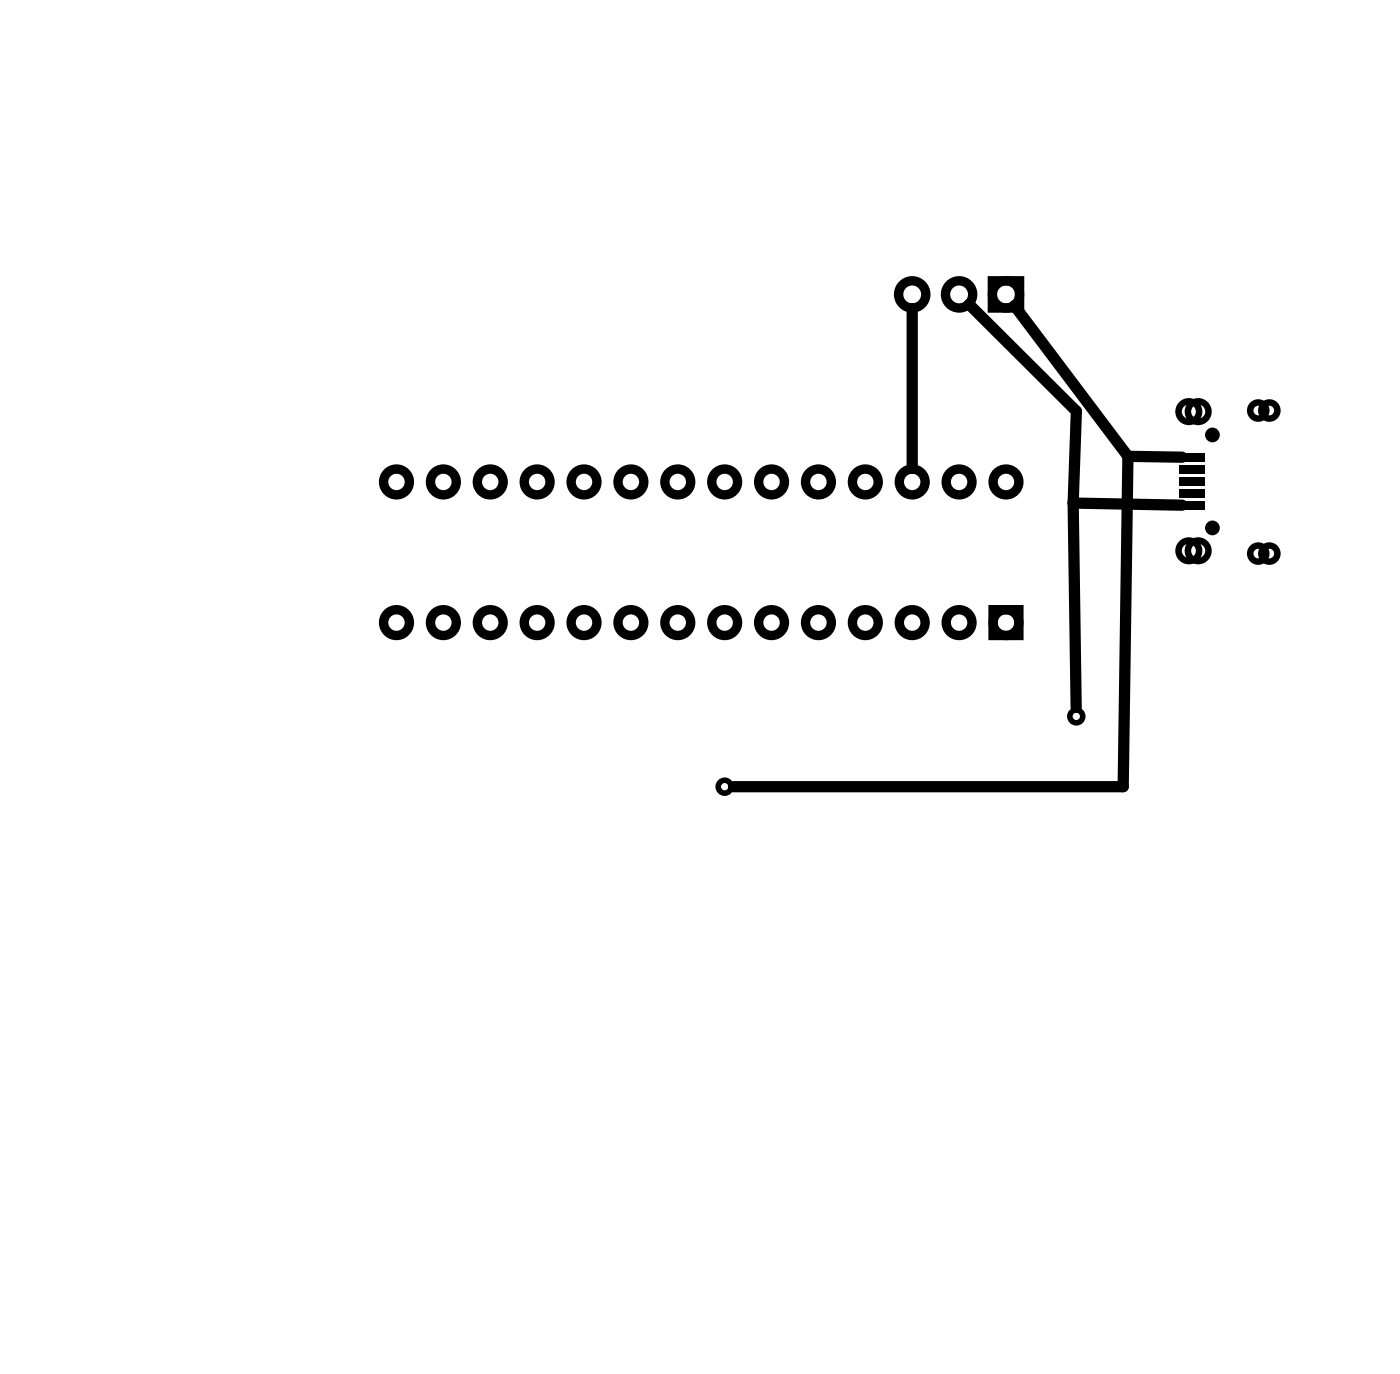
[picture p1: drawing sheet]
<svg xmlns="http://www.w3.org/2000/svg" width="76mm" height="74mm" viewBox="0 0 76 74" stroke-linecap="round" stroke-linejoin="round" font-family="sans-serif">
<g fill="none" stroke="#000" stroke-width=".51">
<path d="M53.8 15.2h1.4v1.5h-1.4zM53.8 33h1.4v1.4h-1.4z"/>
<circle cx="49.4" cy="15.9" r=".74"/>
<circle cx="52" cy="15.9" r=".74"/>
<circle cx="54.5" cy="15.9" r=".74"/>
<circle cx="21.5" cy="33.7" r=".7"/>
<circle cx="21.5" cy="26.1" r=".7"/>
<circle cx="24" cy="33.7" r=".7"/>
<circle cx="24" cy="26.1" r=".7"/>
<circle cx="26.6" cy="33.7" r=".7"/>
<circle cx="26.6" cy="26.1" r=".7"/>
<circle cx="29.1" cy="33.7" r=".7"/>
<circle cx="29.1" cy="26.1" r=".7"/>
<circle cx="31.6" cy="33.7" r=".7"/>
<circle cx="31.6" cy="26.1" r=".7"/>
<circle cx="34.2" cy="33.7" r=".7"/>
<circle cx="34.2" cy="26.1" r=".7"/>
<circle cx="36.7" cy="33.7" r=".7"/>
<circle cx="36.7" cy="26.1" r=".7"/>
<circle cx="39.3" cy="33.7" r=".7"/>
<circle cx="39.3" cy="26.1" r=".7"/>
<circle cx="41.8" cy="33.7" r=".7"/>
<circle cx="41.8" cy="26.1" r=".7"/>
<circle cx="44.3" cy="33.7" r=".7"/>
<circle cx="44.3" cy="26.1" r=".7"/>
<circle cx="46.9" cy="33.7" r=".7"/>
<circle cx="46.9" cy="26.1" r=".7"/>
<circle cx="49.4" cy="33.7" r=".7"/>
<circle cx="49.4" cy="26.1" r=".7"/>
<circle cx="52" cy="33.7" r=".7"/>
<circle cx="52" cy="26.1" r=".7"/>
<circle cx="54.5" cy="33.7" r=".7"/>
<circle cx="54.5" cy="26.1" r=".7"/>
</g>
<g fill="#000">
<path d="M63.9 25.9h1.4v.4h-1.4zM63.9 25.2h1.4v.5h-1.4zM63.9 27.2h1.4v.4h-1.4zM63.9 26.5h1.4v.5h-1.4zM63.9 24.6h1.4v.4h-1.4z"/>
<path d="M63.7 29.8a.73 .73 0 0 0 1.4 0 .73 .73 0 0 0-1.4 0zM64 29.8a.4 .4 0 0 1 .8 0 .4 .4 0 0 1-.8 0z"/>
<path d="M63.7 22.3a.73 .73 0 0 0 1.4 0 .73 .73 0 0 0-1.4 0zM64 22.3a.4 .4 0 0 1 .8 0 .4 .4 0 0 1-.8 0z"/>
<path d="M64.2 29.8a.73 .73 0 0 0 1.4 0 .73 .73 0 0 0-1.4 0zM64.5 29.8a.4 .4 0 0 1 .8 0 .4 .4 0 0 1-.8 0z"/>
<path d="M64.2 22.3a.73 .73 0 0 0 1.4 0 .73 .73 0 0 0-1.4 0zM64.5 22.3a.4 .4 0 0 1 .8 0 .4 .4 0 0 1-.8 0z"/>
<path d="M67.6 30a.61 .61 0 0 0 1.2 0 .61 .61 0 0 0-1.2 0zM67.9 30a.26 .26 0 0 1 .5 0 .26 .26 0 0 1-.5 0z"/>
<path d="M67.6 22.2a.61 .61 0 0 0 1.2 0 .61 .61 0 0 0-1.2 0zM67.9 22.2a.26 .26 0 0 1 .5 0 .26 .26 0 0 1-.5 0z"/>
<path d="M68.2 30a.61 .61 0 0 0 1.2 0 .61 .61 0 0 0-1.2 0zM68.5 30a.26 .26 0 0 1 .5 0 .26 .26 0 0 1-.5 0z"/>
<path d="M68.2 22.2a.61 .61 0 0 0 1.2 0 .61 .61 0 0 0-1.2 0zM68.5 22.2a.26 .26 0 0 1 .5 0 .26 .26 0 0 1-.5 0z"/>
</g>
<g fill="#000">
<circle cx="65.7" cy="23.6" r=".4"/>
<circle cx="65.7" cy="28.6" r=".4"/>
</g>
<g fill="none" stroke="#000" stroke-width=".05">
<circle cx="64.4" cy="29.8" r=".56"/>
<circle cx="64.4" cy="22.3" r=".56"/>
<circle cx="64.9" cy="29.8" r=".56"/>
<circle cx="64.9" cy="22.3" r=".56"/>
<circle cx="68.2" cy="30" r=".44"/>
<circle cx="68.2" cy="22.2" r=".44"/>
<circle cx="68.8" cy="30" r=".44"/>
<circle cx="68.8" cy="22.2" r=".44"/>
</g>
<g fill="none" stroke="#000" stroke-width=".3">
<circle cx="58.3" cy="38.8" r=".35"/>
<circle cx="39.3" cy="42.6" r=".35"/>
</g>
<path d="M49.4 16.7v8.7M52.5 16.5l5.8 5.8-.2 5M55 16.6l6.1 8.1M58.1 27.3l5.9 .1M58.1 27.3l.2 11M61.1 24.7l2.9 .1M61.1 24.7l-.2 17.9h-21.2" fill="none" stroke="#000" stroke-width=".61"/>
</svg>
